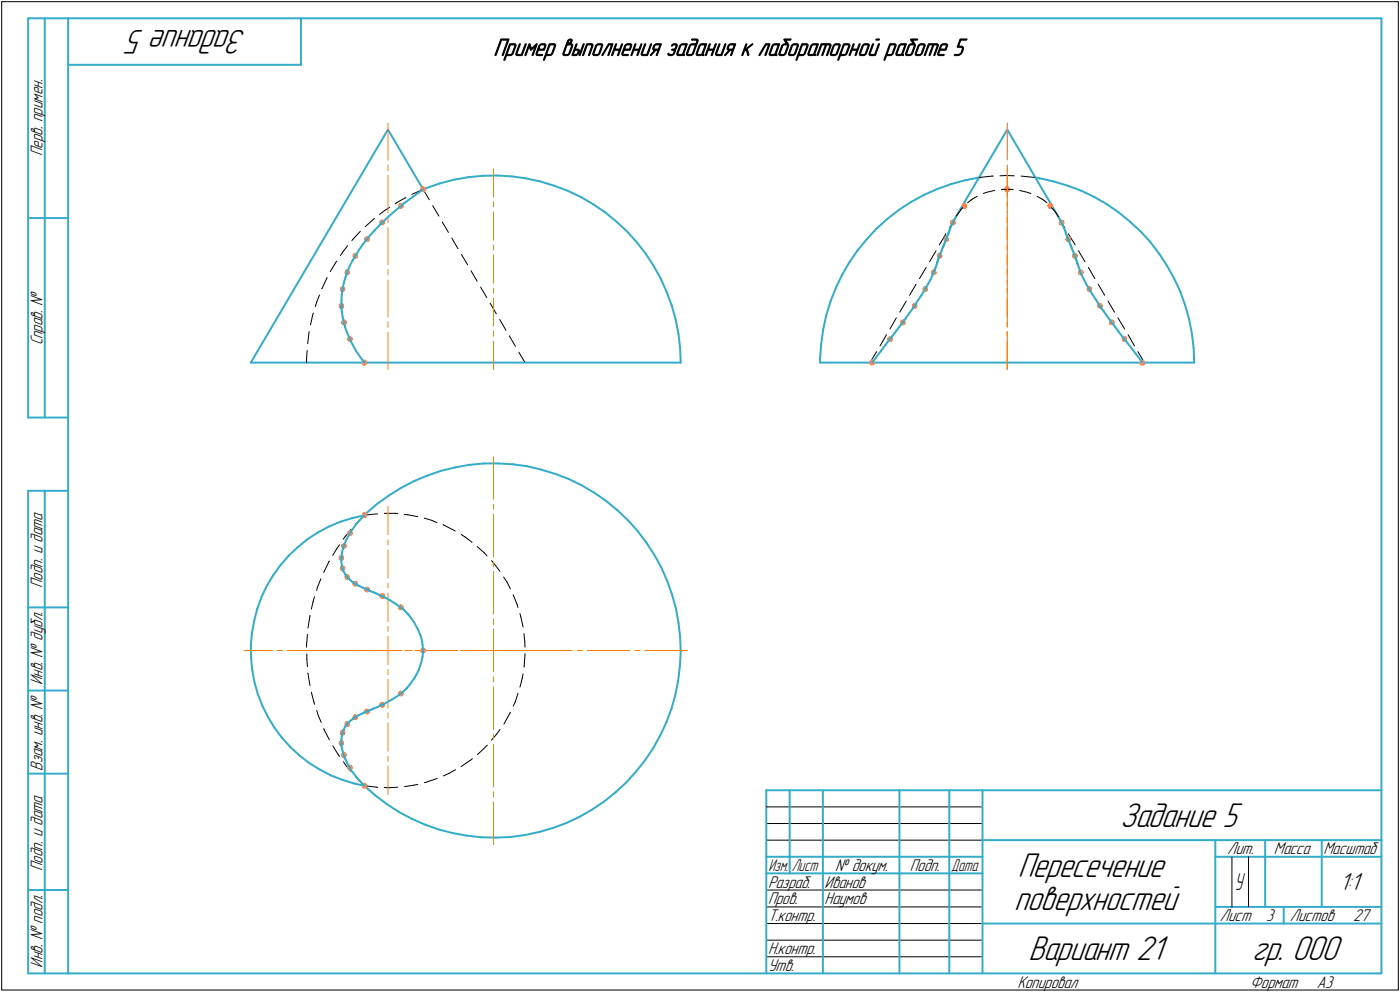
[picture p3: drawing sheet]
<svg xmlns="http://www.w3.org/2000/svg" width="421mm" height="298mm" viewBox="0 0 421 298" stroke-linecap="round" stroke-linejoin="round" font-family="sans-serif">
<defs><g id="words">
<g font-size="10.9">
<text x="74.1" y="9" transform="rotate(-180 74.1 9)">Задание 5</text>
<text x="336.9" y="248.5">Задание 5</text>
<text x="306.1" y="263.5">Пересечение</text>
<text x="305.1" y="273.5">поверхностей</text>
<text x="309.3" y="288.5">Вариант 21</text>
<text x="376.5" y="288.5">гр. 000</text>
</g>
<g font-size="7.8">
<text x="148.5" y="16.7">Пример выполнения задания к лабораторной работе 5</text>
<text x="402.9" y="267.5">1:1</text>
</g>
<text font-size="7.5" x="371.3" y="267.5">У</text>
<g font-size="5.4">
<text x="12.8" y="46.9" transform="rotate(-90 12.8 46.9)">Перв. примен.</text>
<text x="12.8" y="103.8" transform="rotate(-90 12.8 103.8)">Справ. №</text>
<text x="12.8" y="176.7" transform="rotate(-90 12.8 176.7)">Подп. и дата</text>
<text x="12.8" y="205.8" transform="rotate(-90 12.8 205.8)">Инв. № дубл.</text>
<text x="12.8" y="231.6" transform="rotate(-90 12.8 231.6)">Взам. инв. №</text>
<text x="369.1" y="256.8">Лит.</text>
<text x="383.1" y="256.8">Масса</text>
<text x="398" y="256.8">Масштаб</text>
<text x="12.8" y="261.7" transform="rotate(-90 12.8 261.7)">Подп. и дата</text>
<text x="251.2" y="261.8">№ докум.</text>
<text x="273.6" y="261.8">Подп.</text>
<text x="231" y="266.8">Разраб.</text>
<text x="248" y="266.8">Иванов</text>
<text x="231" y="271.8">Пров.</text>
<text x="248" y="271.8">Наумов</text>
<text x="231" y="276.8">Т.контр.</text>
<text x="366.9" y="276.8">Лист</text>
<text x="380.8" y="276.8">3</text>
<text x="387.9" y="276.8">Листов</text>
<text x="406.9" y="276.8">27</text>
<text x="231" y="286.8">Н.контр.</text>
<text x="12.8" y="290.8" transform="rotate(-90 12.8 290.8)">Инв. № подл.</text>
<text x="231" y="291.8">Утв.</text>
<text x="306" y="296.8">Копировал</text>
<text x="376" y="296.8">Формат</text>
<text x="396" y="296.8">A3</text>
</g>
<g font-size="5.3">
<text x="231.1" y="261.8">Изм.</text>
<text x="238.1" y="261.8">Лист</text>
<text x="286.1" y="261.8">Дата</text>
</g>
</g></defs>
<g fill="none" stroke="#33acca" stroke-width=".59">
<path d="M8.5 5.5v120zM8.5 5.5h12zM13.5 5.5v120zM20.5 5.5v287zM20.5 5.5h395zM20.5 19.5h70zM90.5 5.5v14zM415.5 5.5v287zM116.7 38.9l10.6 18zM116.7 38.9l-41.3 70.1zM302.9 38.9l15.4 26.3zM302.9 38.9l-15.5 26.3z"/>
<path d="M127.3 56.9l.9-.3zM128.2 56.6l4-1.5zM132.2 55.1l4.3-1.1zM136.5 54l4.3-.7zM140.8 53.3l4.3-.5zM145.1 52.8l4.4-.1zM149.5 52.7l4.3 .3zM153.8 53l4.4 .6zM158.2 53.6l4.3 .9zM162.5 54.5l4.1 1.3zM166.6 55.8l4.1 1.5zM170.7 57.3l4 1.9z"/>
<path d="M174.7 59.2l3.7 2.2zM277.9 58.6l4-1.8zM281.9 56.8l4-1.4zM285.9 55.4l4.3-1.2zM290.2 54.2l4.3-.9zM311.4 53.3l1.3 .3zM312.7 53.6l4.2 .9zM316.9 54.5l4.2 1.3zM321.1 55.8l4.1 1.5zM325.2 57.3l3.9 1.9zM329.1 59.2l3.8 2.2zM8.5 65.5h12z"/>
<path d="M106 78.3l-.8 1.7zM106.5 77.5l-.5 .8zM106.7 77.1l-.2 .4zM106.8 76.9l-.1 .2zM106.9 76.8h.1M108 75l-1.1 1.8zM109.2 73.3l-1.2 1.7zM109.9 72.5l-.7 .8zM110.2 72.1l-.3 .4zM110.3 71.9l-.1 .2zM110.4 71.8h.1M112.7 69.2l-2.3 2.6z"/>
<path d="M114 67.9l-1.3 1.3zM114.6 67.2l-.6 .7zM114.9 66.9l.2-.1zM114.9 66.9l-.3 .3zM115.1 66.8l2.1-2zM117.2 64.8l4.4-3.8zM121.6 61l5.7-4.1zM178.4 61.4l3.6 2.4zM182 63.8l3.4 2.8zM185.4 66.6l3.2 3zM188.6 69.6l2.9 3.2zM191.5 72.8l2.7 3.5z"/>
<path d="M194.2 76.3l2.4 3.6zM196.6 79.9l2.1 3.8zM255.4 78.8l-2.2 3.8zM257.9 75.3l-2.5 3.5zM260.7 71.9l-2.8 3.4zM263.7 68.7l3.2-2.9zM263.7 68.7l-3 3.2zM266.9 65.8l3.4-2.7zM270.3 63.1l3.7-2.4zM274 60.7l3.9-2.1zM281.7 79.6l-.4 .8zM281.8 79.2l-.1 .4z"/>
<path d="M281.9 79l-.1 .2zM281.9 78.8v.2zM281.9 78.8h.1M282 78.6l-.1 .1zM282 78.4v.2zM282.1 78.1l-.1 .3zM282.3 77.6l-.2 .5zM282.5 77l-.2 .6zM282.6 76.8l-.1 .2zM282.6 76.8h.1M282.7 76.5l-.1 .2zM282.9 76.1l-.2 .4z"/>
<path d="M283.2 75.3l-.3 .8zM283.5 74.5l-.3 .8zM283.6 74.2l-.1 .3zM283.7 73.9l-.1 .3zM283.8 73.7l-.1 .2zM283.9 73.6l-.1 .1zM284 73.4l-.1 .2zM284.1 73.2l-.1 .2zM284.2 72.7l-.1 .5zM284.5 72.1l-.3 .6zM284.6 71.8l-.1 .3zM284.6 71.8h.1"/>
<path d="M284.7 71.5l-.1 .2zM284.8 71.1l-.1 .4zM285 70.7l-.2 .4zM285.1 70.5l-.1 .2zM285.1 70.5h.1M285.2 70.3v.1zM285.2 70.3h.1M285.3 69.9l-.1 .3zM285.4 69.7l-.1 .2zM285.6 69.2l-.2 .5zM285.8 68.5l-.2 .7zM286.3 67.6l-.5 .9z"/>
<path d="M286.7 66.6l-.4 1zM286.8 66.5l-.1 .1zM286.9 66.2l-.1 .3zM287.2 65.7l-.3 .5zM287.4 65.2l-.2 .5zM318.3 65.2l.9 1.5zM319.2 66.7h.1M319.2 66.8l.1 .2zM319.3 67l.1 .2zM319.4 67.2l.2 .5zM319.6 67.7l.5 1.1zM320.1 68.8l.4 .9z"/>
<path d="M320.5 69.7v.4zM320.5 70.1l.1 .3zM320.6 70.4h.1M320.7 70.4l.1 .3zM320.8 70.7l.1 .2zM320.9 70.9l.1 .2zM321 71.1l.1 .4zM321.1 71.5l.2 .5zM321.3 72h.1M321.3 72.1l.1 .1zM321.4 72.2l.2 .4zM321.6 72.6l.2 .7z"/>
<path d="M321.8 73.3l.2 .4zM322 73.7l.1 .1zM322.1 73.8l.1 .2zM322.2 74v.2zM322.2 74.2v.1zM322.2 74.3l.1 .3zM322.3 74.6l.2 .4zM322.5 75l.2 .6zM322.7 75.6l.5 .9zM323.2 76.5l.1 .4zM323.3 76.9v.1zM323.3 77v.2z"/>
<path d="M323.3 77.2l.2 .4zM323.5 77.6l.3 .7zM323.8 78.3v.4zM323.8 78.7l.1 .1zM323.9 78.8h.1M323.9 78.9l.1 .2zM324 79.1h.1M324 79.2l.1 .2zM324.1 79.4l.1 .4zM324.2 79.8l.2 .5zM332.9 61.4l3.6 2.4zM336.5 63.8l3.4 2.8z"/>
<path d="M339.9 66.6l3.2 3zM343.1 69.6l2.9 3.2zM346 72.8l2.7 3.5zM348.7 76.3l2.3 3.6zM351 79.9l2.1 3.8zM102.7 90.1v1.8zM102.7 91.9h.1M102.7 92v.3zM102.7 92.3v.4zM102.7 92.7l.1 .8zM102.8 88.5l-.1 1.6zM102.8 93.5l.2 1.7z"/>
<path d="M102.9 87.6l-.1 .9zM103 87v.2zM103 87.2l-.1 .4zM103 86.9h.1M103 95.2l.5 1.9zM103.4 85.1l-.4 1.8zM103.5 97.1v.2zM103.5 97.3l.1 .3zM103.6 97.6l.2 .8zM103.8 98.4l.5 1.4zM103.9 83.4l-.5 1.7zM104.1 82.5l-.2 .9z"/>
<path d="M104.3 82.1l-.2 .4zM104.3 99.8l1.2 2.7zM104.4 81.8v.2zM104.4 82l-.1 .1zM105.2 80l-.8 1.8zM198.7 83.7l1.8 4zM200.5 87.7l1.5 4.1zM202 91.8l1.2 4.2zM203.2 96l.8 4.3zM247.6 99.1l-.6 4.3zM248.5 94.7l-.9 4.4zM249.8 90.6l-1.3 4.1z"/>
<path d="M251.4 86.5l-1.6 4.1zM253.2 82.6l-1.8 3.9zM269.2 100l-.7 .8zM270.1 98.7l-.9 1.3zM271.5 96.9l-1.4 1.8zM271.6 96.7l-.1 .2zM271.9 96.4l-.3 .3zM272.4 95.7l-.5 .7zM273.4 94.2l-1 1.5zM275.1 91.9l-1.7 2.3zM275.1 91.8v.1zM275.1 91.8l.2-.2z"/>
<path d="M275.5 91.2l-.2 .4zM276 90.3l-.5 .9zM277.1 88.7l-1.1 1.6zM278.2 87l-1.1 1.7zM278.2 86.8v.2zM278.2 86.8l.2-.2zM278.6 86.2l-.2 .4zM279.1 85.4l-.5 .8zM279.8 84.1l-.7 1.3zM280.8 82l-1 2.1zM280.8 82h.1M280.9 81.6l-.1 .3z"/>
<path d="M281.1 81.3l-.2 .3zM281.3 80.4l-.2 .9zM324.4 80.3l.3 .7zM324.7 81l.3 1zM325 82h.1M325.1 82.1l.1 .3zM325.2 82.4l.2 .3zM325.4 82.7l.4 .9zM325.8 83.6l.8 1.6zM326.6 85.2l.8 1.4zM327.4 86.6l.3 .4zM327.7 87h.1"/>
<path d="M327.7 87.1l.1 .2zM327.8 87.3l.3 .4zM328.1 87.7l.5 .9zM328.6 88.6l1 1.5zM329.6 90.1l1.3 1.9zM330.9 92h.1M330.9 92.1l.1 .2zM331 92.3l.3 .4zM331.3 92.7l.6 .8zM331.9 93.5l1.1 1.6zM333 95.1l1.4 1.9zM334.4 97l.2 .2z"/>
<path d="M334.6 97.2l.3 .3zM334.9 97.5l.5 .7zM335.4 98.2l1 1.5zM336.4 99.7l1.1 1.4zM353.1 83.7l1.9 4zM355 87.7l1.4 4.1zM356.4 91.8l1.2 4.2zM357.6 96l.9 4.3zM75.4 109h82.5zM105.5 102.5l1.6 3zM107.1 105.5l2 3zM109.1 108.5l.5 .5z"/>
<path d="M157.9 109h46.8zM204 100.3l.6 4.3zM204.6 104.6l.1 4.4zM246.6 109h112.6zM246.6 107.7v1.3zM247 103.4l-.4 4.3zM264.9 105.5l-2.6 3.5zM266.3 103.7l-1.4 1.8zM266.9 102.9l-.6 .8zM268.5 100.8l-1.6 2.1zM337.5 101.1l1.4 1.8zM338.9 102.9l1.5 1.9z"/>
<path d="M340.4 104.8l1.1 1.5zM341.5 106.3l1.7 2.1zM343.2 108.4l.4 .6zM358.5 100.3l.5 4.3zM359 104.6l.2 4.4zM8.5 125.5h12zM141.1 139.7l4.4-.4zM145.5 139.3h4.4zM149.9 139.3l4.4 .2zM154.3 139.5l4.3 .6zM8.5 147.5v145zM8.5 147.5h12z"/>
<path d="M13.5 147.5v145zM98.9 158.2l3.5-1.4zM102.4 156.8l3.5-1.1zM105.5 159.8l-1.4 2.4zM105.9 155.7l3.7-.8zM107.3 157.3l-1.8 2.5zM109.6 154.9l-2.3 2.4zM110.1 154.3l3.3-2.8zM110.1 154.3l-.5 .6zM113.4 151.5l3.5-2.6zM116.9 148.9l3.7-2.3zM120.6 146.6l3.9-2z"/>
<path d="M124.5 144.6l4-1.7zM128.5 142.9l4.2-1.4zM132.7 141.5l4.2-1zM136.9 140.5l4.2-.8zM158.6 140.1l4.2 1zM162.8 141.1l4.2 1.3zM167 142.4l4 1.5zM171 143.9l4 2zM175 145.9l3.7 2.2zM178.7 148.1l3.6 2.4zM182.3 150.5l3.4 2.8zM185.7 153.3l3.2 3.1z"/>
<path d="M188.9 156.4l2.9 3.2zM191.8 159.6l2.6 3.5zM78.7 179.4l-1.3 3.5zM80.3 176l-1.6 3.4zM82.2 172.8l-1.9 3.2zM84.4 169.8l-2.2 3zM86.9 167l2.7-2.6zM86.9 167l-2.5 2.8zM89.6 164.4l2.9-2.3zM92.5 162.1l3.1-2.1zM95.6 160l3.3-1.8zM102.6 168v.6z"/>
<path d="M102.6 168.6l.2 1.1zM102.7 167.5h.1M102.7 167.6v.1zM102.7 167.7l-.1 .3zM102.8 169.7l.2 1.1zM102.9 166l-.2 1.5zM103 170.8h.1M103 170.8v.1zM103 170.9l.1 .3zM103.1 164.9l-.2 1.1zM103.1 171.2l.2 .4zM103.3 164.3l-.2 .6z"/>
<path d="M103.3 171.6l.5 1zM103.4 164.1l-.1 .2zM103.5 163.9l-.1 .2zM103.8 172.6l.7 .9zM104.1 162.2l-.6 1.7zM104.5 173.5h.1M104.5 173.6h.1M104.6 173.7l.1 .1zM104.7 173.8l.5 .4zM105.2 174.2l.7 .6zM105.9 174.8l1.2 .8zM107.1 175.6l.2 .1z"/>
<path d="M107.3 175.7l.2 .2zM107.5 175.9l.5 .2zM108 176.1l1.1 .5zM109.1 176.6l1 .4zM110.1 177l.5 .2zM110.6 177.2l.1 .1zM110.7 177.3h.1M110.8 177.4l.2 .1zM111 177.5h.3zM111.3 177.5l.5 .3zM111.8 177.8l.3 .1zM112.1 177.9l.3 .2z"/>
<path d="M112.4 178.1l.7 .2zM113.1 178.3l.9 .4zM114 178.7l1.3 .6zM115.3 179.3l.2 .1zM115.5 179.4h.1M115.6 179.5l.2 .1zM115.8 179.6l.5 .2zM116.3 179.8l1 .6zM194.4 163.1l2.4 3.6zM196.8 166.7l2.1 3.8zM198.9 170.5l1.8 4.1zM200.7 174.6l1.4 4z"/>
<path d="M202.1 178.6l1.2 4.3zM8.5 182.5h12zM75.4 193.9l.1 3.8zM75.5 197.7l.4 3.6zM75.8 190.2l-.4 3.7zM76.5 186.5l-.7 3.7zM77.4 182.9l-.9 3.6zM117.3 180.4l1.9 1.2zM119.2 181.6l2.3 1.7zM121.5 183.3l1.1 1.2zM122.6 184.5l.2 .2zM122.8 184.7l.2 .2z"/>
<path d="M123 184.9l.5 .7zM123.5 185.6l1 1.4zM124.5 187l1.2 2.2zM125.7 189.2l1 2.2zM126.7 191.4l.4 2.3zM126.7 199.2l-.8 2.2zM127.1 193.7l.2 1.9zM127.1 197.4l-.4 1.8zM127.2 196.3l-.1 1.1zM127.3 195.6v.2zM127.3 195.8l-.1 .5zM203.3 182.9l.7 4.2z"/>
<path d="M204 187.1l.6 4.4zM204.6 191.5l.1 4.3zM204.7 195.8l-.2 4.4zM8.5 207.5h12zM75.9 201.3l.6 3.8zM76.5 205.1l1.1 3.5zM77.6 208.6l1.3 3.5zM78.9 212.1l1.7 3.4zM80.6 215.5l1.9 3.2zM82.5 218.7l2.3 3zM103.4 219.3l-.4 1zM103.8 218.4l-.4 .9z"/>
<path d="M104.1 217.9l-.3 .5zM104.3 217.7l-.2 .2zM104.4 217.5l.8-.7zM104.4 217.5h.1M104.4 217.6h.1M105.2 216.8l.9-.7zM106.1 216.1l.5-.4zM106.6 215.7l.2-.1zM106.9 215.5h.1M107 215.4l.8-.4zM107 215.4h.1M107.8 215l1.1-.5z"/>
<path d="M108.9 214.5l.7-.4zM109.6 214.1l.5-.1zM110.1 214l.3-.2zM110.4 213.8l.2-.1zM110.7 213.7h.1M110.7 213.7l.1-.1zM110.8 213.6l.4-.2zM111.2 213.4h.3zM111.5 213.4l.3-.2zM111.8 213.2l.6-.3zM112.4 212.9l1.1-.4zM113.5 212.5l1-.5z"/>
<path d="M114.5 212l.5-.2zM115 211.8l.2-.1zM115.3 211.7h.1M115.3 211.7l2.6-1.5zM117.9 210.2l2.2-1.4zM120.1 208.8l1.3-1.1zM122 207.1l.3-.3zM122 207.1l-.6 .6zM122.4 206.7l-.1 .1zM123.4 205.6l-1 1.1zM124.8 203.5l-1.4 2.1zM125.9 201.4l-1.1 2.1z"/>
<path d="M200.4 217.1l-1.9 4zM201.9 213l-1.5 4.1zM203.1 208.8l-1.2 4.2zM204 204.6l-.9 4.2zM204.5 200.2l-.5 4.4zM8.5 232.5h12zM84.8 221.7l2.5 2.8zM87.3 224.5l2.7 2.5zM90 227l3 2.3zM93 229.3l3.1 1.9zM96.1 231.2l3.4 1.8zM99.5 233l3.5 1.4z"/>
<path d="M102.7 222.2v1.3zM102.7 223.5h.1M102.7 223.6v.2zM102.7 223.8v.2zM102.7 224l.1 .6zM102.8 221.2l-.1 1zM102.8 224.6l.2 1.1zM102.9 220.7l-.1 .5zM103 234.4l3.5 1.1zM103 220.3h.1M103 220.4h.1M103 220.5l-.1 .2z"/>
<path d="M103 225.7l.5 1.5zM103.5 227.2v.1zM103.5 227.3l.1 .3zM103.6 227.6l.3 .6zM103.9 228.2l.5 1zM104.4 229.2l1.1 2.1zM105.5 231.3l1.7 2.2zM106.5 235.5l3.1 .6zM107.2 233.5l2 2.3zM109.2 235.8l.4 .3zM109.6 236.1l3.3 2.9zM112.9 239l3.4 2.6z"/>
<path d="M185.2 238.1l3.2-3zM191.3 231.9l-2.9 3.2zM194 228.5l-2.7 3.4zM196.4 224.9l-2.4 3.6zM198.5 221.1l-2.1 3.8zM230.5 237.5h185zM230.5 237.5v55zM237.5 237.5v25zM247.5 237.5v55zM270.5 237.5v55zM285.5 237.5v55zM295.5 237.5v55z"/>
<path d="M116.3 241.6l3.7 2.4zM120 244l3.8 2zM123.8 246l4 1.8zM127.8 247.8l4.1 1.5zM131.9 249.3l4.2 1.1zM136.1 250.4l4.4 .7zM140.5 251.1l4.3 .5zM144.8 251.6l4.4 .1zM149.2 251.7l4.3-.2zM153.5 251.5l4.3-.5zM157.8 251l4.3-1zM162.1 250l4.2-1.2z"/>
<path d="M166.3 248.8l4-1.5zM170.3 247.3l4-1.9zM174.3 245.4l3.8-2.2zM178.1 243.2l3.6-2.3zM181.7 240.9l3.5-2.8zM230.5 257.5h65zM295.5 252.5h120zM365.5 252.5v40zM365.5 257.5h15zM380.5 252.5v20zM380.5 257.5h35zM397.5 252.5v20z"/>
<path d="M8.5 267.5h12zM230.5 262.5h65zM295.5 277.5h70zM365.5 277.5h50zM365.5 272.5h50zM386.1 272.5v5zM8.5 292.5h12zM20.5 292.5h395z"/>
</g>
<g fill="none" stroke="#000" stroke-width=".3">
<path d="M.5 .5v297zM.5 .5h420zM420.5 .5v297zM123.9 58.4l3.4-1.5zM127.3 56.9l1.8 3.1zM292.5 59.8l.6-.4zM293.1 59.4l.8-.4zM294.5 53.3l3.9-.4zM295.7 58.2l.9-.4zM296.6 57.8l2.4-.6zM298.4 52.9h.3zM299 57.2h.1"/>
<path d="M300.7 52.8l2-.1zM301.2 57l.5-.1zM301.7 56.9h1.3zM302.7 52.7l2.4 .1zM303 56.9h.3zM303.3 56.9h.5zM303.8 56.9l.9 .1zM306.7 57.2l2.4 .6zM307.1 52.9l4.3 .4zM309.1 57.8l.9 .4zM311.9 59l1.5 .9zM313.4 59.9l.5 .3z"/>
<path d="M100.9 79l-1.6 2.6zM101.3 78.5l-.4 .5zM103.4 75.4l-1 1.4zM104.6 73.8l-1.2 1.6zM106.1 72l-.3 .3zM108.4 69.5l-2.3 2.5zM109.8 68.2l2.6-2.3zM112.4 65.9l.2-.2zM114.1 64.4l1.7-1.2zM115.8 63.2l1.4-.9zM118.9 61.2l.6-.4zM119.5 60.8l2.6-1.4z"/>
<path d="M130.1 61.8l1.9 3.1zM133 66.7l1.9 3.1zM135.9 71.5l1.9 3.3zM138.8 76.5l1.8 3.1zM281.5 75.4l-1.9 3.3zM284.5 70.3l-2 3.3zM287.4 65.2l-1.9 3.4zM289 63.1l-1.6 2.1zM289.6 62.4l-.6 .7zM291 61l1-.9zM292 60.1l.2-.1zM292.2 60l.3-.2z"/>
<path d="M313.9 60.2l.2 .1zM314.1 60.3l.3 .2zM314.4 60.5l.5 .5zM316.2 62.4l1.3 1.4zM317.5 63.8l.8 1.4zM318.3 65.2l2 3.4zM321.3 70.3l2 3.3zM324.4 75.4l1.9 3.3zM93 99.7l-.5 3.6zM94 94.9l-.6 2.7zM94.2 94.1l-.2 .8zM95.2 90.8l-.4 1.3z"/>
<path d="M96.1 88.6l-.9 2.2zM96.9 86.7h.1M98.4 83.4l-1.5 3.3zM141.6 81.4l1.9 3.1zM144.5 86.3l1.9 3.1zM147.4 91.1l1.9 3.2zM150.3 96l1.8 3.2zM269.6 95.5l-2 3.4zM272.5 90.5l-1.9 3.3zM275.5 85.4l-1.9 3.3zM278.6 80.3l-2.1 3.4zM327.3 80.3l2 3.4z"/>
<path d="M330.3 85.4l1.9 3.3zM333.2 90.5l2 3.3zM336.2 95.5l2 3.4zM92.2 107.9v1.1zM92.4 105.3l-.2 2.6zM153.2 100.9l1.8 3.2zM156 105.8l1.9 3.2zM263.7 105.7l-2.1 3.3zM266.6 100.6l-1.9 3.4zM339.3 100.6l1.9 3.4zM342.2 105.7l2 3.3zM105.6 159.1l-1.9 2.3z"/>
<path d="M109.6 154.9l-2.7 2.7zM109.6 154.9l1.8-.3zM111.4 154.6l2.1-.2zM115.6 154.3h3.3zM118.9 154.3h.7zM121.6 154.6l1 .1zM122.6 154.7l3 .6zM127.6 155.7l2.3 .7zM129.9 156.4l1.5 .7zM133.3 157.7h.1M133.3 157.7l3.4 1.7zM136.7 159.4l.2 .2z"/>
<path d="M94.6 179.3l-.5 1.5zM95.4 176.6l-.2 .9zM96.5 173.9l-1.1 2.7zM99.1 168.7h.1M99 168.7l-1.6 3.3zM101.3 164.9l-1.2 2zM102.1 163.7l-.8 1.2zM103.7 161.4l-.5 .7zM138.7 160.6l1.2 .8zM139.9 161.4l2.1 1.6zM143.5 164.3l2.1 1.8zM145.6 166.1l.9 .9z"/>
<path d="M147.8 168.5l.4 .3zM148.2 168.8l2.2 2.9zM151.5 173.4l1 1.5zM152.5 174.9l1 2.1zM154.3 178.7l1.2 3zM92.2 193.7v.8zM92.3 196.5v1.6zM92.3 198.1l.2 2.2zM92.5 190.7l-.3 3zM93.2 185h.1M93.2 185.1l-.6 3.6zM94.1 180.8l-.5 2.2z"/>
<path d="M155.5 181.7l.3 .8zM156.4 184.4l.2 .9zM156.6 185.3l.7 3.1zM157.6 190.4l.2 2.3zM157.8 192.7l.1 1.8zM157.9 196.4l-.3 3.8zM92.6 202.3v.1zM92.6 202.4l.6 3.6zM93.6 208l.8 3zM94.4 211l.2 .7zM95.2 213.5l.6 1.6zM95.8 215.1l.8 2z"/>
<path d="M97.4 218.9l.1 .3zM97.5 219.2l1.6 3.1zM150.4 219.2l-1 1.4zM153.3 214.4l-1.7 3.2zM153.5 214l-.2 .4zM154.9 211l-.6 1.2zM155.8 208.4l-.9 2.6zM157.1 203.9l-.7 2.6zM157.3 202.5l-.2 1.4zM157.6 200.2v.3zM100.1 224.1l1.6 2.6zM101.7 226.7l.4 .6z"/>
<path d="M103.3 228.9l.9 1.4zM104.2 230.3l1.5 1.6zM106.9 233.4l.2 .2zM107.1 233.6l2.5 2.5zM109.6 236.1l3.7 .5zM113.3 236.6h.3zM115.6 236.6l1.4 .1zM117 236.7l2.6-.1zM121.7 236.4l2.8-.4zM124.5 236l1.1-.3zM127.6 235.2l.4-.1zM128 235.1l3.5-1.2z"/>
<path d="M133.3 233.2l1.7-.8zM135 232.4l2-1.1zM138.7 230.4l2.7-1.9zM141.4 228.5l.7-.5zM143.6 226.7l.7-.6zM144.3 226.1l2.3-2.2zM149.4 220.6l-1.6 1.8zM230.5 247.5h65zM230.5 252.5h65zM230.5 242.5h65zM370.5 257.5v15zM375.5 257.5v15z"/>
<path d="M230.5 267.5h65zM230.5 272.5h65zM230.5 277.5h65zM.5 297.5h420zM230.5 282.5h65zM230.5 287.5h65z"/>
</g>
<g fill="none" stroke="#ff8000" stroke-width=".3">
<path d="M116.7 37v11.1zM302.9 37v11.1zM116.7 52.7v11.1zM116.7 49.6v1.6zM148.4 50.7v8.5zM302.9 52.7v11.1zM302.9 49.6v1.6zM302.9 50.7v8.5zM116.7 68.4v11.1zM116.7 65.4v1.5zM148.4 60.7v1.4zM148.4 63.7v8.4z"/>
<path d="M148.4 73.7v1.4zM148.4 76.6v4.3zM302.9 68.4v11.1zM302.9 65.4v1.5zM302.9 60.7v1.4zM302.9 63.7v8.4zM302.9 73.7v1.4zM302.9 76.6v4.3zM116.7 99.9v11.1zM116.7 96.8v1.6zM116.7 84.2v11zM116.7 81v1.6z"/>
<path d="M148.4 99.6v1.4zM148.4 89.6v8.4zM148.4 86.6v1.5zM148.4 80.9v4.2zM302.9 99.9v11.1zM302.9 96.8v1.6zM302.9 84.2v11zM302.9 81v1.6zM302.9 99.6v1.4zM302.9 89.6v8.4zM302.9 86.6v1.5zM302.9 80.9v4.2z"/>
<path d="M148.4 102.5v8.5zM302.9 102.5v8.5zM148.4 137.2v12.8zM116.7 152.2v8.5zM148.4 151.6v1.4zM148.4 154.5v12.8zM116.7 162.2v1.5zM116.7 165.3v8.4zM116.7 175.3v1.4zM116.7 178.2v8.6zM148.4 168.8v1.5zM148.4 171.8v12.8z"/>
<path d="M73.4 195.5h8.6zM83.4 195.5h1.5zM86.4 195.5h8.5zM90.2 195.5h12.8zM96.4 195.5h1.6zM99.4 195.5h8.5zM104.5 195.5h1.5zM107.5 195.5h12.8zM109.4 195.5h1.5zM112.4 195.5h4.3zM116.7 195.5v4.2zM116.7 188.2v1.5z"/>
<path d="M116.7 191.3v4.2zM116.7 195.5h4.2zM121.8 195.5h1.5zM122.4 195.5h1.6zM124.8 195.5h12.8zM125.4 195.5h8.5zM135.5 195.5h1.4zM138.4 195.5h8.5zM139 195.5h1.5zM142.1 195.5h6.3zM148.4 195.5h1.5zM148.4 195.5v6.3z"/>
<path d="M148.4 186.1v1.5zM148.4 189.1v6.4zM148.4 195.5h6.5zM151.4 195.5h8.5zM156.4 195.5h1.4zM159.3 195.5h12.8zM173.7 195.5h1.4zM176.6 195.5h12.8zM190.9 195.5h1.5zM193.9 195.5h12.8zM116.7 217.3v8.4zM116.7 214.2v1.5z"/>
<path d="M116.7 204.2v8.6zM116.7 201.3v1.5zM148.4 206.4v12.8zM148.4 203.4v1.5zM116.7 230.2v8.6zM116.7 227.2v1.6zM148.4 237.9v1.5zM148.4 223.7v12.8zM148.4 220.6v1.6zM148.4 241v12.7z"/>
</g>
<g fill="#ff8080" stroke="#ff8080" stroke-width=".3">
<path d="M126.9 56.1h.5zM126.8 56.2h.8zM126.7 56.3h1.1zM126.7 56.4h1.1zM126.6 56.5h1.3zM126.6 56.6h1.3zM126.6 56.6h1.3zM126.5 56.7h1.5zM126.5 56.8h1.5zM126.5 56.9h1.5zM126.4 57h1.6zM126.5 57.1h1.5zM126.5 57.1h1.5zM126.6 57.2h1.3zM126.6 57.3h1.2zM126.7 57.4h1.1zM126.7 57.5h1zM126.9 57.6h.7z"/>
<path d="M126.9 194.7h.5zM126.8 194.8h.8zM126.7 194.9h1.1zM126.7 195h1.1zM126.6 195.1h1.3zM126.6 195.2h1.3zM126.6 195.2h1.3zM126.5 195.3h1.5zM126.5 195.4h1.5zM126.5 195.5h1.5zM126.4 195.6h1.6zM126.5 195.7h1.5zM126.5 195.7h1.5zM126.6 195.8h1.3zM126.6 195.9h1.2zM126.7 196h1.1zM126.7 196.1h1zM126.9 196.2h.7z"/>
<path d="M120.2 181.8h.5zM120.1 181.9h.8zM120.1 181.9h1zM120 182h1.2zM119.9 182.1h1.3zM119.9 182.2h1.3zM119.9 182.3h1.3zM119.8 182.4h1.5zM119.8 182.5h1.5zM119.8 182.5h1.5zM119.7 182.6h1.6zM119.8 182.7h1.5zM119.8 182.8h1.5zM119.9 182.9h1.3zM119.9 183h1.3zM120 183h1.1zM120 183.1h1zM120.2 183.2h.7z"/>
<path d="M120.2 207.7h.5zM120.1 207.8h.8zM120.1 207.9h1zM120 207.9h1.2zM119.9 208h1.3zM119.9 208.1h1.3zM119.9 208.2h1.3zM119.8 208.3h1.5zM119.8 208.4h1.5zM119.8 208.4h1.5zM119.7 208.5h1.6zM119.8 208.6h1.5zM119.9 208.7h1.3zM119.9 208.8h1.3zM120 208.9h1.2zM120 209h1.1zM120.1 209h.9zM120.3 209.1h.6z"/>
<path d="M120.2 61.1h.5zM120.1 61.2h.8zM120.1 61.3h1zM120 61.4h1.2zM119.9 61.5h1.3zM119.9 61.6h1.3zM119.9 61.6h1.3zM119.8 61.7h1.5zM119.8 61.8h1.5zM119.8 61.9h1.5zM119.7 62h1.6zM119.8 62.1h1.5zM119.8 62.1h1.5zM119.9 62.2h1.3zM119.9 62.3h1.3zM120 62.4h1.1zM120 62.5h1zM120.2 62.6h.7z"/>
<path d="M114.6 178.4h.5zM114.6 178.5h.7zM114.5 178.6h1zM114.4 178.6h1.2zM114.2 178.7h1.5zM114.2 178.8h1.5zM114.2 178.9h1.5zM114.2 179h1.5zM114.2 179.1h1.5zM114.2 179.2h1.5zM114.1 179.2h1.6zM114.2 179.3h1.5zM114.3 179.4h1.4zM114.3 179.5h1.4zM114.4 179.6h1.2zM114.4 179.7h1.1zM114.6 179.7h.8zM114.7 179.8h.6z"/>
<path d="M114.6 211.1h.5zM114.6 211.2h.7zM114.5 211.2h1zM114.4 211.3h1.2zM114.2 211.4h1.5zM114.2 211.5h1.5zM114.2 211.6h1.5zM114.2 211.7h1.5zM114.2 211.8h1.5zM114.2 211.8h1.5zM114.1 211.9h1.6zM114.2 212h1.5zM114.2 212.1h1.5zM114.3 212.2h1.4zM114.3 212.3h1.3zM114.4 212.3h1.1zM114.4 212.4h1zM114.6 212.5h.7z"/>
<path d="M114.6 66.1h.5zM114.6 66.2h.7zM114.5 66.3h1zM114.4 66.4h1.2zM114.2 66.5h1.5zM114.2 66.5h1.5zM114.2 66.6h1.5zM114.2 66.7h1.5zM114.2 66.8h1.5zM114.2 66.9h1.5zM114.1 67h1.6zM114.2 67.1h1.5zM114.2 67.1h1.5zM114.3 67.2h1.4zM114.3 67.3h1.3zM114.4 67.4h1.1zM114.4 67.5h1zM114.6 67.6h.7z"/>
<path d="M110.1 176.4h.6zM110 176.5h.8zM109.9 176.6h1zM109.8 176.7h1.2zM109.6 176.8h1.5zM109.6 176.9h1.5zM109.6 177h1.6zM109.6 177h1.6zM109.6 177.1h1.6zM109.6 177.2h1.6zM109.6 177.3h1.6zM109.6 177.4h1.6zM109.7 177.5h1.4zM109.7 177.5h1.4zM109.8 177.6h1.2zM109.8 177.7h1.1zM110 177.8h.8zM110.2 177.9h.5z"/>
<path d="M110.1 213.1h.6zM110 213.2h.8zM109.9 213.3h1zM109.8 213.4h1.2zM109.6 213.4h1.5zM109.6 213.5h1.5zM109.6 213.6h1.6zM109.6 213.7h1.6zM109.6 213.8h1.6zM109.6 213.9h1.6zM109.6 214h1.6zM109.6 214h1.6zM109.7 214.1h1.4zM109.7 214.2h1.4zM109.8 214.3h1.2zM109.8 214.4h1.1zM110 214.5h.8zM110.2 214.5h.5z"/>
<path d="M110.1 71.1h.5zM110 71.2h.7zM109.9 71.3h1zM109.8 71.4h1.2zM109.6 71.5h1.5zM109.6 71.5h1.5zM109.6 71.6h1.5zM109.6 71.7h1.6zM109.6 71.8h1.6zM109.6 71.9h1.6zM109.6 72h1.6zM109.6 72.1h1.6zM109.6 72.1h1.6zM109.7 72.2h1.4zM109.7 72.3h1.3zM109.8 72.4h1.1zM109.8 72.5h1zM110.1 72.6h.6z"/>
<path d="M106.5 174.7h.5zM106.4 174.8h.8zM106.3 174.8h1.1zM106.3 174.9h1.1zM106.2 175h1.3zM106.2 175.1h1.3zM106.2 175.2h1.3zM106.1 175.3h1.5zM106.1 175.3h1.5zM106.1 175.4h1.5zM106 175.5h1.6zM106.1 175.6h1.5zM106.1 175.7h1.5zM106.2 175.8h1.4zM106.2 175.9h1.3zM106.3 175.9h1.1zM106.3 176h1.1zM106.5 176.1h.8z"/>
<path d="M106.5 214.8h.5zM106.4 214.9h.8zM106.3 215h1.1zM106.3 215.1h1.1zM106.2 215.1h1.3zM106.2 215.2h1.3zM106.2 215.3h1.3zM106.1 215.4h1.5zM106.1 215.5h1.5zM106.1 215.6h1.5zM106 215.6h1.6zM106.1 215.7h1.5zM106.2 215.8h1.4zM106.2 215.9h1.4zM106.3 216h1.2zM106.3 216.1h1.1zM106.4 216.2h1zM106.6 216.2h.7z"/>
<path d="M106.5 76.1h.5zM106.4 76.2h.8zM106.3 76.3h1.1zM106.3 76.4h1.1zM106.2 76.5h1.3zM106.2 76.5h1.3zM106.2 76.6h1.3zM106.1 76.7h1.5zM106.1 76.8h1.5zM106.1 76.9h1.5zM106 77h1.6zM106.1 77h1.5zM106.1 77.1h1.5zM106.2 77.2h1.4zM106.2 77.3h1.3zM106.3 77.4h1.1zM106.3 77.5h1.1zM106.4 77.6h.9zM106.6 77.6h.4z"/>
<path d="M104.1 172.6h.5zM104 172.7h.7zM103.9 172.8h1zM103.8 172.9h1.2zM103.7 173h1.4zM103.7 173.1h1.4zM103.7 173.1h1.4zM103.7 173.2h1.5zM103.7 173.3h1.5zM103.7 173.4h1.5zM103.6 173.5h1.6zM103.7 173.6h1.5zM103.7 173.7h1.5zM103.7 173.7h1.5zM103.8 173.8h1.3zM103.8 173.9h1.2zM103.8 174h1.1zM104.1 174.1h.7z"/>
<path d="M104.1 216.8h.5zM104 216.9h.7zM103.9 217h1zM103.8 217.1h1.2zM103.7 217.2h1.4zM103.7 217.3h1.4zM103.7 217.3h1.4zM103.7 217.4h1.5zM103.7 217.5h1.5zM103.7 217.6h1.5zM103.6 217.7h1.6zM103.7 217.8h1.5zM103.7 217.8h1.5zM103.7 217.9h1.5zM103.8 218h1.3zM103.8 218.1h1.2zM103.8 218.2h1.1zM104.1 218.3h.7z"/>
<path d="M104.1 81.1h.5zM104 81.2h.7zM103.9 81.3h1zM103.8 81.4h1.2zM103.7 81.4h1.4zM103.7 81.5h1.4zM103.7 81.6h1.4zM103.7 81.7h1.5zM103.7 81.8h1.5zM103.7 81.9h1.5zM103.6 82h1.6zM103.7 82h1.5zM103.7 82.1h1.5zM103.7 82.2h1.5zM103.8 82.3h1.3zM103.8 82.4h1.2zM103.8 82.5h1.1zM104 82.5h.8zM104.1 82.6h.5z"/>
<path d="M102.7 170h.5zM102.6 170.1h.8zM102.5 170.2h1zM102.4 170.3h1.2zM102.3 170.3h1.4zM102.3 170.4h1.4zM102.3 170.5h1.4zM102.3 170.6h1.5zM102.3 170.7h1.5zM102.3 170.8h1.5zM102.2 170.9h1.6zM102.3 170.9h1.5zM102.3 171h1.5zM102.4 171.1h1.3zM102.4 171.2h1.2zM102.4 171.3h1.1zM102.4 171.4h1.1zM102.6 171.4h.8zM102.8 171.5h.3z"/>
<path d="M102.7 86.2h.7zM102.6 86.3h.9zM102.5 86.4h1zM102.4 86.4h1.2zM102.3 86.5h1.4zM102.3 86.6h1.4zM102.3 86.7h1.5zM102.3 86.8h1.5zM102.3 86.9h1.5zM102.2 87h1.6zM102.3 87h1.5zM102.3 87.1h1.5zM102.4 87.2h1.3zM102.4 87.3h1.2zM102.4 87.4h1.1zM102.4 87.5h1.1zM102.6 87.5h.8zM102.8 87.6h.3z"/>
<path d="M102.7 219.5h.7zM102.6 219.5h.9zM102.5 219.6h1zM102.4 219.7h1.2zM102.3 219.8h1.4zM102.3 219.9h1.4zM102.3 220h1.4zM102.3 220h1.5zM102.3 220.1h1.5zM102.3 220.2h1.5zM102.2 220.3h1.6zM102.3 220.4h1.5zM102.4 220.5h1.3zM102.4 220.6h1.3zM102.4 220.6h1.2zM102.4 220.7h1.1zM102.6 220.8h.9zM102.8 220.9h.6z"/>
<path d="M102.7 219.5h.7zM102.6 219.5h.9zM102.5 219.6h1zM102.4 219.7h1.2zM102.3 219.8h1.4zM102.3 219.9h1.4zM102.3 220h1.4zM102.3 220h1.5zM102.3 220.1h1.5zM102.3 220.2h1.5zM102.2 220.3h1.6zM102.3 220.4h1.5zM102.4 220.5h1.3zM102.4 220.6h1.3zM102.4 220.6h1.2zM102.4 220.7h1.1zM102.6 220.8h.9zM102.8 220.9h.6z"/>
<path d="M102.4 166.9h.5zM102.3 167h.7zM102.2 167h1zM102.1 167.1h1.2zM101.9 167.2h1.5zM101.9 167.3h1.5zM101.9 167.4h1.5zM101.9 167.5h1.6zM101.9 167.6h1.6zM101.9 167.6h1.6zM101.9 167.7h1.6zM101.9 167.8h1.6zM101.9 167.9h1.6zM102 168h1.4zM102 168.1h1.3zM102.1 168.1h1.1zM102.1 168.2h1zM102.4 168.3h.6z"/>
<path d="M102.4 222.6h.5zM102.3 222.7h.7zM102.2 222.8h1zM102.1 222.8h1.2zM101.9 222.9h1.5zM101.9 223h1.5zM101.9 223.1h1.5zM101.9 223.2h1.6zM101.9 223.3h1.6zM101.9 223.4h1.6zM101.9 223.4h1.6zM101.9 223.5h1.6zM101.9 223.6h1.6zM102 223.7h1.4zM102 223.8h1.3zM102.1 223.9h1.1zM102.1 223.9h1zM102.4 224h.6z"/>
<path d="M102.4 91.2h.6zM102.3 91.3h.8zM102.2 91.4h1zM102.1 91.4h1.2zM101.9 91.5h1.5zM101.9 91.6h1.5zM101.9 91.7h1.6zM101.9 91.8h1.6zM101.9 91.9h1.6zM101.9 91.9h1.6zM101.9 92h1.6zM101.9 92.1h1.6zM102 92.2h1.4zM102 92.3h1.4zM102.1 92.4h1.2zM102.1 92.5h1.1zM102.3 92.5h.8zM102.4 92.6h.6z"/>
<path d="M103.1 163.3h.7zM103 163.4h.9zM103 163.5h1zM102.9 163.6h1.2zM102.7 163.7h1.4zM102.7 163.7h1.4zM102.7 163.8h1.4zM102.7 163.9h1.5zM102.7 164h1.5zM102.7 164.1h1.5zM102.6 164.2h1.6zM102.7 164.3h1.5zM102.8 164.3h1.3zM102.8 164.4h1.3zM102.9 164.5h1.2zM102.9 164.6h1.1zM103 164.7h.9zM103.2 164.8h.6z"/>
<path d="M103.1 226.1h.5zM103 226.2h.8zM103 226.3h1zM102.9 226.4h1.2zM102.7 226.5h1.4zM102.7 226.6h1.4zM102.7 226.7h1.4zM102.7 226.7h1.5zM102.7 226.8h1.5zM102.7 226.9h1.5zM102.6 227h1.6zM102.7 227.1h1.5zM102.7 227.2h1.5zM102.8 227.2h1.3zM102.8 227.3h1.3zM102.9 227.4h1.1zM102.9 227.5h1zM103 227.6h.8zM103.2 227.7h.3z"/>
<path d="M103.1 96.2h.7zM103 96.3h.9zM103 96.4h1zM102.9 96.4h1.2zM102.7 96.5h1.4zM102.7 96.6h1.4zM102.7 96.7h1.5zM102.7 96.8h1.5zM102.7 96.9h1.5zM102.7 96.9h1.5zM102.6 97h1.6zM102.7 97.1h1.5zM102.8 97.2h1.3zM102.8 97.3h1.3zM102.9 97.4h1.2zM102.9 97.5h1.1zM103 97.5h.9zM103.2 97.6h.6z"/>
<path d="M109.2 154.1h.5zM109.1 154.2h.8zM109.1 154.3h1zM109 154.3h1.2zM108.9 154.4h1.3zM108.9 154.5h1.3zM108.9 154.6h1.3zM108.9 154.7h1.4zM108.9 154.8h1.4zM108.9 154.9h1.4zM108.8 154.9h1.5zM108.9 155h1.4zM108.9 155.1h1.4zM108.9 155.2h1.4zM109 155.3h1.2zM109 155.4h1.2zM109 155.4h1.1zM109.2 155.5h.8z"/>
<path d="M109.2 235.4h.5zM109.1 235.5h.8zM109.1 235.5h1zM109 235.6h1.2zM108.9 235.7h1.3zM108.9 235.8h1.3zM108.9 235.9h1.3zM108.9 236h1.4zM108.9 236.1h1.4zM108.9 236.1h1.4zM108.8 236.2h1.5zM108.9 236.3h1.4zM108.9 236.4h1.4zM109 236.5h1.3zM109 236.6h1.2zM109 236.6h1.2zM109.1 236.7h1zM109.3 236.8h.7z"/>
<path d="M104.9 159.5h.7zM104.8 159.6h.9zM104.7 159.7h1zM104.6 159.8h1.2zM104.5 159.9h1.4zM104.5 159.9h1.4zM104.5 160h1.4zM104.5 160.1h1.5zM104.5 160.2h1.5zM104.5 160.3h1.5zM104.4 160.4h1.6zM104.5 160.4h1.5zM104.6 160.5h1.3zM104.6 160.6h1.3zM104.6 160.7h1.2zM104.6 160.8h1.1zM104.8 160.9h.9zM105 161h.6z"/>
<path d="M104.9 230h.5zM104.8 230h.8zM104.7 230.1h1zM104.6 230.2h1.2zM104.5 230.3h1.4zM104.5 230.4h1.4zM104.5 230.5h1.4zM104.5 230.5h1.5zM104.5 230.6h1.5zM104.5 230.7h1.5zM104.4 230.8h1.6zM104.5 230.9h1.5zM104.5 231h1.5zM104.6 231.1h1.3zM104.6 231.1h1.2zM104.6 231.2h1.1zM104.6 231.3h1.1zM104.8 231.4h.8zM105 231.5h.3z"/>
<path d="M104.9 101.2h.7zM104.8 101.3h.9zM104.7 101.3h1zM104.6 101.4h1.2zM104.5 101.5h1.4zM104.5 101.6h1.4zM104.5 101.7h1.5zM104.5 101.8h1.5zM104.5 101.9h1.5zM104.5 101.9h1.5zM104.4 102h1.6zM104.5 102.1h1.5zM104.6 102.2h1.3zM104.6 102.3h1.3zM104.6 102.4h1.2zM104.6 102.4h1.1zM104.8 102.5h.9zM105 102.6h.6z"/>
<path d="M109.2 108.2h.5zM109.1 108.3h.8zM109.1 108.4h1zM109 108.5h1.2zM108.9 108.5h1.3zM108.9 108.6h1.3zM108.9 108.7h1.3zM108.9 108.8h1.4zM108.9 108.9h1.4zM108.9 109h1.4zM108.8 109.1h1.5zM108.9 109.1h1.4zM108.9 109.2h1.4zM108.9 109.3h1.4zM109 109.4h1.2zM109 109.5h1.2zM109 109.6h1.1zM109.1 109.6h.9zM109.3 109.7h.4z"/>
<path d="M302.6 56.1h.5zM302.5 56.2h.8zM302.4 56.3h1zM302.3 56.4h1.2zM302.3 56.5h1.3zM302.3 56.6h1.3zM302.3 56.6h1.3zM302.2 56.7h1.5zM302.2 56.8h1.5zM302.2 56.9h1.5zM302.1 57h1.6zM302.2 57.1h1.5zM302.2 57.1h1.5zM302.3 57.2h1.3zM302.3 57.3h1.2zM302.3 57.4h1.1zM302.3 57.5h1.1zM302.6 57.6h.7z"/>
<path d="M289.6 61.1h.6zM289.6 61.2h.7zM289.5 61.3h1zM289.4 61.4h1.2zM289.3 61.5h1.4zM289.3 61.6h1.4zM289.3 61.6h1.4zM289.3 61.7h1.4zM289.3 61.8h1.4zM289.3 61.9h1.4zM289.2 62h1.5zM289.3 62.1h1.4zM289.3 62.1h1.4zM289.3 62.2h1.4zM289.4 62.3h1.3zM289.4 62.4h1.2zM289.4 62.5h1.1zM289.6 62.6h.8z"/>
<path d="M286.3 66.1h.5zM286.2 66.2h.7zM286.1 66.3h1zM286 66.4h1.2zM285.8 66.5h1.5zM285.8 66.5h1.5zM285.8 66.6h1.5zM285.8 66.7h1.6zM285.8 66.8h1.6zM285.8 66.9h1.6zM285.7 67h1.7zM285.8 67.1h1.6zM285.8 67.1h1.6zM285.9 67.2h1.4zM285.9 67.3h1.3zM286 67.4h1.1zM286 67.5h1zM286.3 67.6h.6z"/>
<path d="M284.2 71.1h.5zM284.1 71.2h.8zM284.1 71.3h1zM284 71.4h1.2zM283.9 71.5h1.3zM283.9 71.5h1.3zM283.9 71.6h1.3zM283.9 71.7h1.4zM283.9 71.8h1.4zM283.9 71.9h1.4zM283.8 72h1.5zM283.9 72.1h1.4zM283.9 72.1h1.4zM283.9 72.2h1.4zM284 72.3h1.2zM284 72.4h1.2zM284 72.5h1.1zM284.2 72.6h.8z"/>
<path d="M282.3 76.1h.5zM282.2 76.2h.8zM282.1 76.3h1zM282 76.4h1.2zM281.9 76.5h1.4zM281.9 76.5h1.4zM281.9 76.6h1.4zM281.9 76.7h1.5zM281.9 76.8h1.5zM281.9 76.9h1.5zM281.8 77h1.6zM281.9 77h1.5zM281.9 77.1h1.5zM281.9 77.2h1.4zM281.9 77.3h1.3zM282 77.4h1.1zM282 77.5h1zM282.2 77.6h.8zM282.4 77.6h.3z"/>
<path d="M280.5 81.1h.5zM280.4 81.2h.8zM280.3 81.3h1zM280.2 81.4h1.2zM280.2 81.4h1.3zM280.2 81.5h1.3zM280.2 81.6h1.3zM280.1 81.7h1.5zM280.1 81.8h1.5zM280.1 81.9h1.5zM280 82h1.6zM280.1 82h1.5zM280.1 82.1h1.5zM280.2 82.2h1.3zM280.2 82.3h1.2zM280.2 82.4h1.1zM280.2 82.5h1.1zM280.4 82.5h.8zM280.6 82.6h.3z"/>
<path d="M277.9 86.2h.7zM277.8 86.3h.8zM277.7 86.4h1zM277.6 86.4h1.2zM277.5 86.5h1.4zM277.5 86.6h1.4zM277.5 86.7h1.5zM277.5 86.8h1.5zM277.5 86.9h1.5zM277.5 87h1.5zM277.5 87h1.5zM277.5 87.1h1.5zM277.5 87.2h1.5zM277.6 87.3h1.3zM277.6 87.4h1.2zM277.6 87.5h1.1zM277.8 87.5h.8zM278 87.6h.4z"/>
<path d="M274.7 91.2h.7zM274.7 91.3h.8zM274.6 91.4h1zM274.5 91.4h1.2zM274.4 91.5h1.4zM274.4 91.6h1.4zM274.4 91.7h1.4zM274.3 91.8h1.5zM274.3 91.9h1.5zM274.3 91.9h1.5zM274.2 92h1.6zM274.3 92.1h1.5zM274.4 92.2h1.4zM274.4 92.3h1.4zM274.5 92.4h1.2zM274.5 92.5h1.1zM274.7 92.5h.8zM274.8 92.6h.6z"/>
<path d="M271.2 96.2h.7zM271.1 96.3h.8zM271 96.4h1zM270.9 96.4h1.2zM270.8 96.5h1.4zM270.8 96.6h1.4zM270.8 96.7h1.5zM270.8 96.8h1.5zM270.8 96.9h1.5zM270.8 96.9h1.5zM270.7 97h1.6zM270.8 97.1h1.5zM270.8 97.2h1.4zM270.8 97.3h1.4zM270.9 97.4h1.2zM270.9 97.5h1.1zM271.1 97.5h.8zM271.3 97.6h.6z"/>
<path d="M267.4 101.2h.7zM267.3 101.3h.8zM267.2 101.3h1zM267.1 101.4h1.2zM267 101.5h1.4zM267 101.6h1.4zM267 101.7h1.5zM267 101.8h1.5zM267 101.9h1.5zM267 101.9h1.5zM266.9 102h1.6zM267 102.1h1.5zM267 102.2h1.4zM267 102.3h1.4zM267.1 102.4h1.2zM267.1 102.4h1.1zM267.3 102.5h.8zM267.5 102.6h.6z"/>
<path d="M262 108.2h.5zM261.9 108.3h.7zM261.8 108.4h1zM261.7 108.5h1.2zM261.6 108.5h1.4zM261.6 108.6h1.4zM261.6 108.7h1.4zM261.5 108.8h1.6zM261.5 108.9h1.6zM261.5 109h1.6zM261.5 109.1h1.6zM261.5 109.1h1.6zM261.5 109.2h1.6zM261.6 109.3h1.5zM261.6 109.4h1.4zM261.7 109.5h1.2zM261.7 109.6h1.1zM261.9 109.6h.7zM262 109.7h.5z"/>
<path d="M302.5 56.2h.8zM302.4 56.3h1zM302.3 56.4h1.2zM302.3 56.5h1.2zM302.2 56.6h1.4zM302.2 56.6h1.4zM302.2 56.7h1.5zM302.2 56.8h1.5zM302.1 56.9h1.6zM302.2 57h1.5zM302.2 57.1h1.5zM302.2 57.1h1.5zM302.3 57.2h1.4zM302.3 57.3h1.3zM302.3 57.4h1.2zM302.4 57.5h1zM302.6 57.6h.8z"/>
<path d="M315.5 61.2h.7zM315.4 61.3h1zM315.3 61.4h1.2zM315.2 61.5h1.3zM315.1 61.6h1.5zM315.1 61.6h1.5zM315.1 61.7h1.6zM315.1 61.8h1.6zM315 61.9h1.7zM315.1 62h1.6zM315.1 62.1h1.6zM315.1 62.1h1.6zM315.2 62.2h1.5zM315.2 62.3h1.4zM315.2 62.4h1.3zM315.4 62.5h1zM315.6 62.6h.7z"/>
<path d="M318.9 66.2h.7zM318.8 66.3h1.1zM318.7 66.4h1.3zM318.6 66.5h1.4zM318.5 66.5h1.5zM318.5 66.6h1.5zM318.5 66.7h1.5zM318.5 66.8h1.5zM318.4 66.9h1.6zM318.5 67h1.5zM318.5 67.1h1.5zM318.5 67.1h1.5zM318.6 67.2h1.4zM318.6 67.3h1.4zM318.6 67.4h1.3zM318.8 67.5h1zM318.9 67.6h.8z"/>
<path d="M320.9 71.2h.7zM320.8 71.3h1zM320.7 71.4h1.2zM320.6 71.5h1.3zM320.5 71.5h1.5zM320.5 71.6h1.5zM320.5 71.7h1.6zM320.5 71.8h1.6zM320.5 71.9h1.6zM320.5 72h1.6zM320.5 72.1h1.6zM320.5 72.1h1.6zM320.6 72.2h1.5zM320.6 72.3h1.4zM320.6 72.4h1.3zM320.8 72.5h1zM321 72.6h.7z"/>
<path d="M322.8 76.2h.7zM322.7 76.3h1zM322.7 76.4h1.1zM322.6 76.5h1.3zM322.5 76.5h1.4zM322.5 76.6h1.5zM322.5 76.7h1.5zM322.5 76.8h1.5zM322.5 76.9h1.5zM322.6 77h1.4zM322.6 77h1.4zM322.6 77.1h1.4zM322.7 77.2h1.3zM322.7 77.3h1.2zM322.7 77.4h1.1zM322.8 77.5h1zM323 77.6h.7z"/>
<path d="M324.6 81.2h.7zM324.6 81.3h.9zM324.5 81.4h1zM324.4 81.4h1.2zM324.4 81.5h1.3zM324.3 81.6h1.4zM324.3 81.7h1.5zM324.3 81.8h1.5zM324.2 81.9h1.6zM324.3 82h1.5zM324.3 82h1.5zM324.3 82.1h1.5zM324.4 82.2h1.4zM324.4 82.3h1.3zM324.4 82.4h1.2zM324.5 82.5h1zM324.7 82.5h.8z"/>
<path d="M327.2 86.2h.7zM327.2 86.3h.9zM327.2 86.4h1zM327.1 86.4h1.2zM327 86.5h1.3zM326.9 86.6h1.4zM326.9 86.7h1.5zM326.9 86.8h1.5zM326.8 86.9h1.6zM326.9 87h1.5zM326.9 87h1.5zM326.9 87.1h1.5zM327 87.2h1.4zM327 87.3h1.3zM327 87.4h1.3zM327.2 87.5h1zM327.3 87.5h.8z"/>
<path d="M330.4 91.2h.6zM330.4 91.3h.8zM330.3 91.4h1zM330.2 91.4h1.2zM330.1 91.5h1.4zM330 91.6h1.5zM330 91.7h1.6zM330 91.8h1.6zM329.9 91.9h1.7zM330 91.9h1.6zM330 92h1.6zM330 92.1h1.6zM330.1 92.2h1.5zM330.1 92.3h1.4zM330.1 92.4h1.3zM330.3 92.5h1zM330.5 92.5h.7z"/>
<path d="M333.9 96.2h.7zM333.9 96.3h.9zM333.8 96.4h1.1zM333.8 96.4h1.2zM333.7 96.5h1.3zM333.6 96.6h1.5zM333.6 96.7h1.5zM333.6 96.8h1.5zM333.6 96.9h1.5zM333.7 96.9h1.4zM333.7 97h1.4zM333.7 97.1h1.4zM333.7 97.2h1.4zM333.7 97.3h1.3zM333.7 97.4h1.2zM333.8 97.5h1.1zM334 97.5h.8z"/>
<path d="M337.7 101.2h.7zM337.7 101.3h.9zM337.7 101.3h1.1zM337.6 101.4h1.2zM337.5 101.5h1.3zM337.4 101.6h1.5zM337.4 101.7h1.5zM337.4 101.8h1.5zM337.4 101.9h1.5zM337.5 101.9h1.4zM337.5 102h1.4zM337.5 102.1h1.4zM337.5 102.2h1.4zM337.5 102.3h1.3zM337.5 102.4h1.3zM337.7 102.4h1zM337.7 102.5h.9zM337.9 102.6h.6z"/>
<path d="M343.2 108.3h.6zM343.2 108.4h.8zM343.1 108.5h1zM343 108.5h1.2zM342.9 108.6h1.4zM342.8 108.7h1.5zM342.8 108.8h1.5zM342.8 108.9h1.5zM342.7 109h1.6zM342.8 109.1h1.5zM342.8 109.1h1.5zM342.8 109.2h1.5zM342.9 109.3h1.4zM342.9 109.4h1.4zM342.9 109.5h1.3zM343.1 109.6h1zM343.2 109.6h.8z"/>
<path d="M302.5 56.2h.8zM302.4 56.3h1zM302.3 56.4h1.2zM302.3 56.5h1.2zM302.2 56.6h1.4zM302.2 56.6h1.4zM302.2 56.7h1.5zM302.2 56.8h1.5zM302.1 56.9h1.6zM302.2 57h1.5zM302.2 57.1h1.5zM302.2 57.1h1.5zM302.3 57.2h1.4zM302.3 57.3h1.3zM302.3 57.4h1.2zM302.4 57.5h1zM302.6 57.6h.8z"/>
<path d="M315.5 61.2h.7zM315.4 61.3h1zM315.3 61.4h1.2zM315.2 61.5h1.3zM315.1 61.6h1.5zM315.1 61.6h1.5zM315.1 61.7h1.6zM315.1 61.8h1.6zM315 61.9h1.7zM315.1 62h1.6zM315.1 62.1h1.6zM315.1 62.1h1.6zM315.2 62.2h1.5zM315.2 62.3h1.4zM315.2 62.4h1.3zM315.4 62.5h1zM315.6 62.6h.7z"/>
<path d="M318.9 66.2h.7zM318.8 66.3h1.1zM318.7 66.4h1.3zM318.6 66.5h1.4zM318.5 66.5h1.5zM318.5 66.6h1.5zM318.5 66.7h1.5zM318.5 66.8h1.5zM318.4 66.9h1.6zM318.5 67h1.5zM318.5 67.1h1.5zM318.5 67.1h1.5zM318.6 67.2h1.4zM318.6 67.3h1.4zM318.6 67.4h1.3zM318.8 67.5h1zM318.9 67.6h.8z"/>
<path d="M320.9 71.2h.7zM320.8 71.3h1zM320.7 71.4h1.2zM320.6 71.5h1.3zM320.5 71.5h1.5zM320.5 71.6h1.5zM320.5 71.7h1.6zM320.5 71.8h1.6zM320.5 71.9h1.6zM320.5 72h1.6zM320.5 72.1h1.6zM320.5 72.1h1.6zM320.6 72.2h1.5zM320.6 72.3h1.4zM320.6 72.4h1.3zM320.8 72.5h1zM321 72.6h.7z"/>
<path d="M322.8 76.2h.7zM322.7 76.3h1zM322.7 76.4h1.1zM322.6 76.5h1.3zM322.5 76.5h1.4zM322.5 76.6h1.5zM322.5 76.7h1.5zM322.5 76.8h1.5zM322.5 76.9h1.5zM322.6 77h1.4zM322.6 77h1.4zM322.6 77.1h1.4zM322.7 77.2h1.3zM322.7 77.3h1.2zM322.7 77.4h1.1zM322.8 77.5h1zM323 77.6h.7z"/>
<path d="M324.6 81.2h.7zM324.6 81.3h.9zM324.5 81.4h1zM324.4 81.4h1.2zM324.4 81.5h1.3zM324.3 81.6h1.4zM324.3 81.7h1.5zM324.3 81.8h1.5zM324.2 81.9h1.6zM324.3 82h1.5zM324.3 82h1.5zM324.3 82.1h1.5zM324.4 82.2h1.4zM324.4 82.3h1.3zM324.4 82.4h1.2zM324.5 82.5h1zM324.7 82.5h.8z"/>
<path d="M327.2 86.2h.7zM327.2 86.3h.9zM327.2 86.4h1zM327.1 86.4h1.2zM327 86.5h1.3zM326.9 86.6h1.4zM326.9 86.7h1.5zM326.9 86.8h1.5zM326.8 86.9h1.6zM326.9 87h1.5zM326.9 87h1.5zM326.9 87.1h1.5zM327 87.2h1.4zM327 87.3h1.3zM327 87.4h1.3zM327.2 87.5h1zM327.3 87.5h.8z"/>
<path d="M330.4 91.2h.6zM330.4 91.3h.8zM330.3 91.4h1zM330.2 91.4h1.2zM330.1 91.5h1.4zM330 91.6h1.5zM330 91.7h1.6zM330 91.8h1.6zM329.9 91.9h1.7zM330 91.9h1.6zM330 92h1.6zM330 92.1h1.6zM330.1 92.2h1.5zM330.1 92.3h1.4zM330.1 92.4h1.3zM330.3 92.5h1zM330.5 92.5h.7z"/>
<path d="M333.9 96.2h.7zM333.9 96.3h.9zM333.8 96.4h1.1zM333.8 96.4h1.2zM333.7 96.5h1.3zM333.6 96.6h1.5zM333.6 96.7h1.5zM333.6 96.8h1.5zM333.6 96.9h1.5zM333.7 96.9h1.4zM333.7 97h1.4zM333.7 97.1h1.4zM333.7 97.2h1.4zM333.7 97.3h1.3zM333.7 97.4h1.2zM333.8 97.5h1.1zM334 97.5h.8z"/>
<path d="M337.7 101.2h.7zM337.7 101.3h.9zM337.7 101.3h1.1zM337.6 101.4h1.2zM337.5 101.5h1.3zM337.4 101.6h1.5zM337.4 101.7h1.5zM337.4 101.8h1.5zM337.4 101.9h1.5zM337.5 101.9h1.4zM337.5 102h1.4zM337.5 102.1h1.4zM337.5 102.2h1.4zM337.5 102.3h1.3zM337.5 102.4h1.3zM337.7 102.4h1zM337.7 102.5h.9zM337.9 102.6h.6z"/>
<path d="M343.2 108.3h.6zM343.2 108.4h.8zM343.1 108.5h1zM343 108.5h1.2zM342.9 108.6h1.4zM342.8 108.7h1.5zM342.8 108.8h1.5zM342.8 108.9h1.5zM342.7 109h1.6zM342.8 109.1h1.5zM342.8 109.1h1.5zM342.8 109.2h1.5zM342.9 109.3h1.4zM342.9 109.4h1.4zM342.9 109.5h1.3zM343.1 109.6h1zM343.2 109.6h.8z"/>
</g>
<path d="M148.4 11.2h142.9zM148.4 11.3h142.9zM148.4 11.3h142.9zM148.4 11.4h142.9zM148.4 11.5h142.9zM148.4 11.6h142.9zM148.4 11.7h142.9zM148.4 11.8h142.9zM148.4 11.9h142.9zM148.4 11.9h142.9zM148.4 12h142.9zM148.4 12.1h142.9zM148.4 12.2h142.9zM148.4 12.3h142.9zM148.4 12.4h142.9zM148.4 12.4h142.9zM148.4 12.5h142.9zM148.4 12.6h142.9zM148.4 12.7h142.9zM148.4 12.8h142.9zM148.4 12.9h142.9zM148.4 13h142.9zM148.4 13h142.9zM148.4 13.1h142.9zM148.4 13.2h142.9zM148.4 13.3h142.9zM148.4 13.4h142.9zM148.4 13.5h142.9zM148.4 13.5h142.9zM148.4 13.6h142.9zM148.4 13.7h142.9zM148.4 13.8h142.9zM148.4 13.9h142.9zM148.4 14h142.9zM148.4 14.1h142.9zM148.4 14.1h142.9zM148.4 14.2h142.9zM148.4 14.3h142.9zM148.4 14.4h142.9zM148.4 14.5h142.9zM148.4 14.6h142.9zM148.4 14.6h142.9zM148.4 14.7h142.9zM148.4 14.8h142.9zM148.4 14.9h142.9zM148.4 15h142.9zM148.4 15.1h142.9zM148.4 15.2h142.9zM148.4 15.2h142.9zM148.4 15.3h142.9zM148.4 15.4h142.9zM148.4 15.5h142.9zM148.4 15.6h142.9zM148.4 15.7h142.9zM148.4 15.7h142.9zM148.4 15.8h142.9zM148.4 15.9h142.9zM148.4 16h142.9zM148.4 16.1h142.9zM148.4 16.2h142.9zM148.4 16.3h142.9zM148.4 16.3h142.9zM148.4 16.4h142.9zM148.4 16.5h142.9zM148.4 16.6h142.9zM148.4 16.7h142.9zM148.4 16.8h142.9zM148.4 16.8h142.9zM148.4 16.9h142.9zM148.4 17h142.9zM148.4 17.1h142.9zM148.4 17.2h142.9zM148.4 17.3h142.9zM148.4 17.4h142.9zM148.4 17.4h142.9zM148.4 17.5h142.9zM148.4 17.6h142.9zM148.4 17.7h142.9zM148.4 17.8h142.9zM148.4 17.9h142.9zM148.4 17.9h142.9zM148.4 18h142.9zM148.4 18.1h142.9z" fill="#fff" stroke="#fff" stroke-width=".3"/>
<use href="#words"/>
</svg>
